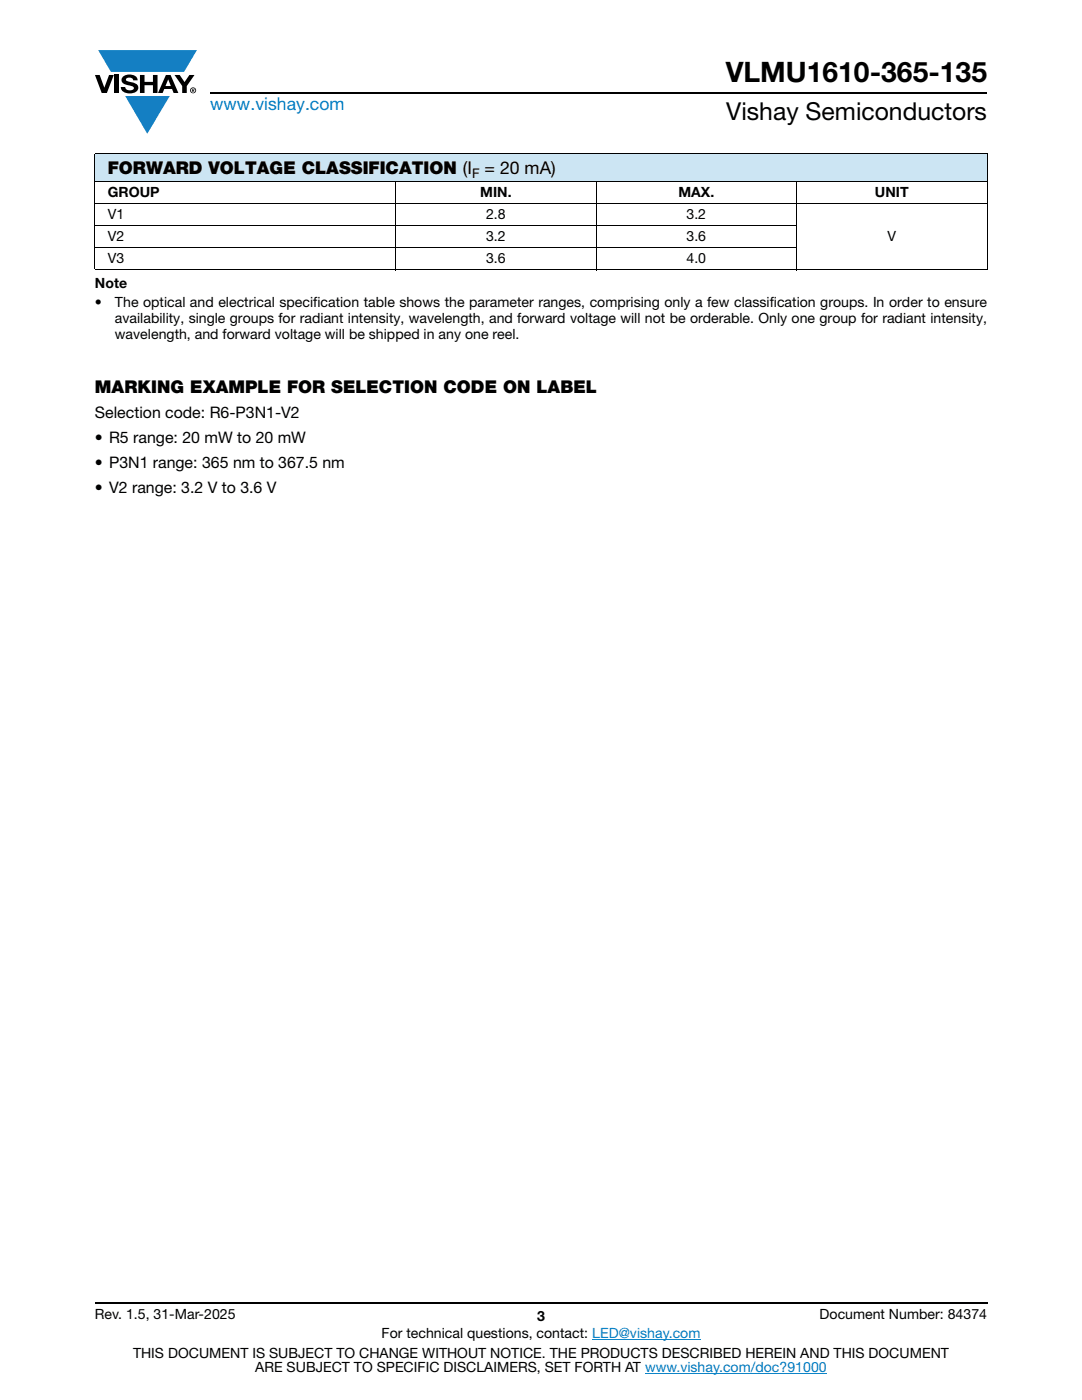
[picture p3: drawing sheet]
<svg xmlns="http://www.w3.org/2000/svg" width="216mm" height="279mm" viewBox="0 0 216 279" stroke-linecap="round" stroke-linejoin="round" font-family="sans-serif">
<defs><g id="words">
<text font-size="5.6" x="144.8" y="16.4">VLMU1610-365-135</text>
<text font-size="4.9" x="144.9" y="24">Vishay Semiconductors</text>
<text font-size="3.5" fill="#007ec4" x="42" y="21.9">www.vishay.com</text>
<g font-size="3.5">
<text x="21.5" y="34.8">FORWARD VOLTAGE CLASSIFICATION (I</text>
<text x="96.7" y="34.8">= 20 mA)</text>
<text x="18.9" y="78.4">MARKING EXAMPLE FOR SELECTION CODE ON LABEL</text>
</g>
<g font-size="3.2">
<text x="18.9" y="83.5">Selection code: R6-P3N1-V2</text>
<text x="18.9" y="88.4">• R5 range: 20 mW to 20 mW</text>
<text x="18.9" y="93.3">• P3N1 range: 365 nm to 367.5 nm</text>
<text x="18.9" y="98.3">• V2 range: 3.2 V to 3.6 V</text>
</g>
<g font-size="2.8">
<text x="21.5" y="39.3">GROUP</text>
<text x="95.8" y="39.3">MIN.</text>
<text x="135.4" y="39.3">MAX.</text>
<text x="174.6" y="39.3">UNIT</text>
<text x="21.5" y="43.7">V1</text>
<text x="97" y="43.7">2.8</text>
<text x="137" y="43.7">3.2</text>
<text x="21.5" y="48.1">V2</text>
<text x="21.5" y="52.6">V3</text>
<text x="97" y="48.1">3.2</text>
<text x="97" y="52.6">3.6</text>
<text x="137" y="48.1">3.6</text>
<text x="137" y="52.6">4.0</text>
<text x="177.1" y="48.1">V</text>
<text x="18.9" y="57.5">Note</text>
<text x="18.9" y="61.4">•</text>
<text x="22.9" y="64.5">availability, single groups for radiant intensity, wavelength, and forward voltage will not be orderable. Only one group for radiant intensity,</text>
<text x="22.9" y="61.4">The optical and electrical specification table shows the parameter ranges, comprising only a few classification groups. In order to ensure</text>
<text x="22.9" y="67.7">wavelength, and forward voltage will be shipped in any one reel.</text>
<text x="18.9" y="263.3">Rev. 1.5, 31-Mar-2025</text>
<text x="107.2" y="263.6">3</text>
<text x="163.6" y="263.3">Document Number: 84374</text>
<text x="76.2" y="267.1">For technical questions, contact: LED@vishay.com</text>
<text x="26.5" y="271">THIS DOCUMENT IS SUBJECT TO CHANGE WITHOUT NOTICE. THE PRODUCTS DESCRIBED HEREIN AND THIS DOCUMENT</text>
<text x="50.9" y="273.8">ARE SUBJECT TO SPECIFIC DISCLAIMERS, SET FORTH AT www.vishay.com/doc?91000</text>
</g>
<text font-size="2.6" x="94.2" y="35.5">F</text>
</g></defs>
<g fill="#147fc3">
<path d="M19.6 10h19.7l-2.6 4.3h-1.1h-13.5z"/>
<path d="M25 19.2h8.9l-4.5 7.5z"/>
</g>
<g fill="#000">
<path d="M18.9 15h1l.9 2.5 1-2.5h.9l-1.4 3.6h-1zM22.9 15h.9v3.6h-.9zM24.6 15.3a2.1 2.1 0 0 1 2.8 .3l.1 .4h-.9a.79 .79 0 0 0-.7-.5 .79 .79 0 0 0-.8 .4l.3 .3 1 .2a1.08 1.08 0 0 1 1.2 1 1.08 1.08 0 0 1-1.1 1.2 1.73 1.73 0 0 1-2.4-1.2h.9a.96 .96 0 0 0 .8 .6 .96 .96 0 0 0 .9-.4 1.31 1.31 0 0 0-1.2-.6 1.03 1.03 0 0 1-1.1-.6 1.03 1.03 0 0 1 .2-1.1zM27.9 15h.9v1.3h1.7v-1.3h.9v3.6h-.9v-1.6h-1.7v1.6h-.9zM34.8 15h1.1l.9 1.4 1-1.4h1l-1.5 2.2v1.4h-.9v-1.4z"/>
<path d="M33.6 15.9l.5 1.3h-1.1zM33.1 15l-1.6 3.6h1l.3-.8h1.5l.3 .8h1l-1.6-3.6z"/>
<path d="M38.4 17.8h.2v.2h-.2zM38.3 17.7v.7h.1v-.3l.4 .3-.2-.3 .2-.2-.1-.2z"/>
<path d="M38.1 18a.46 .46 0 0 1 .9 0 .46 .46 0 0 1-.9 0zM37.9 18a.6 .6 0 0 0 1.2 0 .6 .6 0 0 0-1.2 0z"/>
</g>
<path d="M42 18.6h155M18.9 260h178.1" fill="none" stroke="#000" stroke-width=".36"/>
<path d="M118.2 267.3h21.5M128.7 274h36.3" fill="none" stroke="#007ec4" stroke-width=".2"/>
<path d="M18.9 30.7h178.1v5.5h-178.1z" fill="#cce5f3"/>
<g fill="#fff">
<path d="M18.9 36.2h60.1v4.4h-60.1z"/>
<path d="M79 36.2h40v4.4h-40z"/>
<path d="M119 36.2h40v4.4h-40z"/>
<path d="M159 36.2h38v4.4h-38z"/>
</g>
<path d="M18.9 30.7h178.1M18.9 36.2h178.1M18.9 30.8v22.9M79 36.1v17.8M119 36.1v17.8M159 36.1v17.8M197 30.8v22.9M18.9 40.6h178.1M18.9 45h140.1M18.9 49.4h140.1M18.9 53.8h178.1" fill="none" stroke="#000" stroke-width=".2"/>
<use href="#words"/>
</svg>
